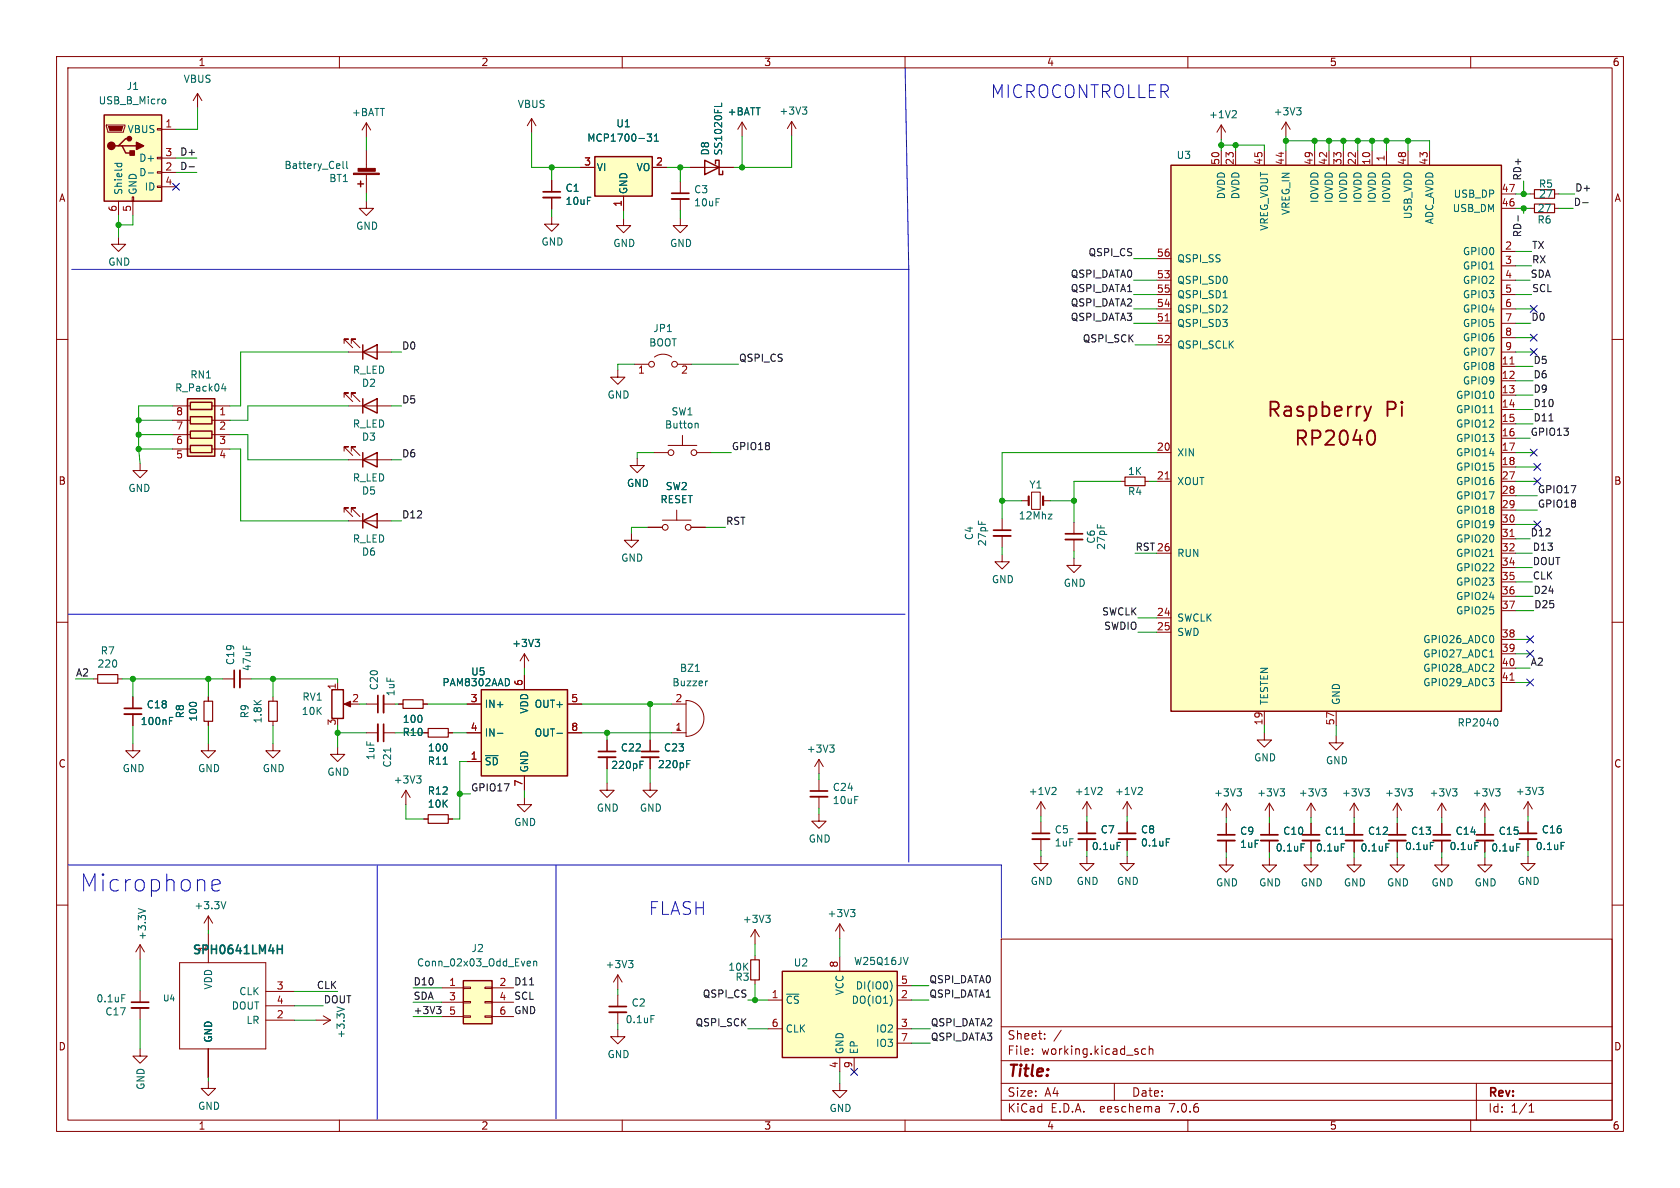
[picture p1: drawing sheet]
<svg xmlns="http://www.w3.org/2000/svg" width="297mm" height="210mm" viewBox="0 0 297 210" stroke-linecap="round" stroke-linejoin="round" font-family="sans-serif">
<defs><g id="words">
<text font-size="4.2" fill="#0000c2" x="14" y="157.9">Microphone</text>
<g font-size="3.5" fill="#840000">
<text x="223.8" y="74.1">Raspberry</text>
<text x="244.9" y="74.1">Pi</text>
<text x="228.6" y="79.2">RP2040</text>
</g>
<g font-size="3.1" fill="#0000c2">
<text x="175" y="17.5">MICROCONTROLLER</text>
<text x="114.6" y="161.9">FLASH</text>
</g>
<text font-size="2.8" fill="#840000" x="178" y="190.9">Title:</text>
<text font-size="2.1" fill="#006464" x="33.8" y="169.1">SPH0641LM4H</text>
<g font-size="2.1" fill="#840000">
<text x="178" y="184">Sheet:</text>
<text x="178" y="186.7">File:</text>
<text x="184.1" y="186.7">working.kicad_sch</text>
<text x="178" y="196.9">KiCad</text>
<text x="178" y="194.1">Size:</text>
<text x="184.7" y="194.1">A4</text>
<text x="185.7" y="196.9">E.D.A.</text>
<text x="194.6" y="196.9">eeschema</text>
<text x="200" y="194.1">Date:</text>
<text x="207" y="196.9">7.0.6</text>
<text x="263" y="194.3">Rev:</text>
<text x="263" y="196.9">Id:</text>
<text x="267.1" y="196.9">1/1</text>
</g>
<g font-size="1.8" fill="#840000">
<text x="35" y="11.9">1</text>
<text x="85" y="11.9">2</text>
<text x="135" y="11.9">3</text>
<text x="185" y="11.9">4</text>
<text x="235" y="11.9">5</text>
<text x="285" y="11.9">6</text>
<text x="10.3" y="35.9">A</text>
<text x="285.3" y="35.9">A</text>
<text x="10.3" y="85.9">B</text>
<text x="285.3" y="85.9">B</text>
<text x="10.3" y="135.9">C</text>
<text x="285.3" y="135.9">C</text>
<text x="10.3" y="185.9">D</text>
<text x="285.3" y="185.9">D</text>
<text x="35" y="199.9">1</text>
<text x="85" y="199.9">2</text>
<text x="135" y="199.9">3</text>
<text x="185" y="199.9">4</text>
<text x="235" y="199.9">5</text>
<text x="285" y="199.9">6</text>
</g>
<g font-size="1.8" fill="#006464">
<text x="22.3" y="16.1">J1</text>
<text x="32.4" y="14.8">VBUS</text>
<text x="17.3" y="18.6">USB_B_Micro</text>
<text x="22.5" y="23.7">VBUS</text>
<text x="62.1" y="20.7">+BATT</text>
<text x="91.4" y="19.3">VBUS</text>
<text x="108.9" y="22.7">U1</text>
<text x="128.5" y="20.6">+BATT</text>
<text x="137.7" y="20.5">+3V3</text>
<text x="213.6" y="21.1">+1V2</text>
<text x="225.1" y="20.6">+3V3</text>
<text x="24.5" y="28.8">D+</text>
<text x="103.7" y="25.2">MCP1700-31</text>
<text x="125.6" y="27.6" transform="rotate(-90 125.6 27.6)">D8</text>
<text x="127.9" y="27.6" transform="rotate(-90 127.9 27.6)">SS1020FL</text>
<text x="207.9" y="28.3">U3</text>
<text x="21.8" y="34.5" transform="rotate(-90 21.8 34.5)">Shield</text>
<text x="24.4" y="34.5" transform="rotate(-90 24.4 34.5)">GND</text>
<text x="24.5" y="31.3">D-</text>
<text x="25.5" y="33.9">ID</text>
<text x="50.2" y="30.1">Battery_Cell</text>
<text x="58.1" y="32.4">BT1</text>
<text x="99.9" y="34.1">C1</text>
<text x="105.4" y="30.5">VI</text>
<text x="111.1" y="34.4" transform="rotate(-90 111.1 34.4)">GND</text>
<text x="112.4" y="30.5">VO</text>
<text x="122.6" y="34.4">C3</text>
<text x="216.8" y="35.3" transform="rotate(-90 216.8 35.3)">DVDD</text>
<text x="219.3" y="35.3" transform="rotate(-90 219.3 35.3)">DVDD</text>
<text x="233.3" y="36" transform="rotate(-90 233.3 36)">IOVDD</text>
<text x="235.8" y="36" transform="rotate(-90 235.8 36)">IOVDD</text>
<text x="238.4" y="36" transform="rotate(-90 238.4 36)">IOVDD</text>
<text x="240.9" y="36" transform="rotate(-90 240.9 36)">IOVDD</text>
<text x="243.4" y="36" transform="rotate(-90 243.4 36)">IOVDD</text>
<text x="246" y="36" transform="rotate(-90 246 36)">IOVDD</text>
<text x="256.9" y="35.2">USB_DP</text>
<text x="272" y="33.4">R5</text>
<text x="272" y="35.2">27</text>
<text x="62.9" y="40.8">GND</text>
<text x="99.9" y="36.4">10uF</text>
<text x="122.6" y="36.7">10uF</text>
<text x="224.4" y="40.9" transform="rotate(-90 224.4 40.9)">VREG_VOUT</text>
<text x="228.2" y="38.1" transform="rotate(-90 228.2 38.1)">VREG_IN</text>
<text x="249.8" y="38.8" transform="rotate(-90 249.8 38.8)">USB_VDD</text>
<text x="253.6" y="39.7" transform="rotate(-90 253.6 39.7)">ADC_AVDD</text>
<text x="256.7" y="37.7">USB_DM</text>
<text x="271.7" y="39.7">R6</text>
<text x="271.7" y="37.7">27</text>
<text x="19" y="47.2">GND</text>
<text x="95.6" y="43.6">GND</text>
<text x="108.3" y="43.9">GND</text>
<text x="118.4" y="43.9">GND</text>
<text x="208" y="46.6">QSPI_SS</text>
<text x="258.5" y="45.3">GPIO0</text>
<text x="258.5" y="47.9">GPIO1</text>
<text x="208" y="50.4">QSPI_SD0</text>
<text x="208" y="52.9">QSPI_SD1</text>
<text x="258.5" y="50.4">GPIO2</text>
<text x="258.5" y="52.9">GPIO3</text>
<text x="115.4" y="58.9">JP1</text>
<text x="208" y="58">QSPI_SD3</text>
<text x="208" y="55.5">QSPI_SD2</text>
<text x="258.5" y="55.5">GPIO4</text>
<text x="258.5" y="58">GPIO5</text>
<text x="114.7" y="61.4">BOOT</text>
<text x="208" y="61.8">QSPI_SCLK</text>
<text x="258.5" y="65.6">GPIO8</text>
<text x="258.5" y="60.6">GPIO6</text>
<text x="258.5" y="63.1">GPIO7</text>
<text x="30.9" y="69.4">R_Pack04</text>
<text x="33.6" y="67.1">RN1</text>
<text x="62.3" y="66.3">R_LED</text>
<text x="63.9" y="68.6">D2</text>
<text x="107.3" y="70.7">GND</text>
<text x="257.3" y="70.7">GPIO10</text>
<text x="258.5" y="68.2">GPIO9</text>
<text x="62.3" y="75.8">R_LED</text>
<text x="117.5" y="75.9">Button</text>
<text x="118.6" y="73.6">SW1</text>
<text x="257.3" y="73.3">GPIO11</text>
<text x="257.3" y="75.8">GPIO12</text>
<text x="63.9" y="78.1">D3</text>
<text x="208" y="80.9">XIN</text>
<text x="257.3" y="78.3">GPIO13</text>
<text x="257.3" y="80.9">GPIO14</text>
<text x="257.3" y="83.4">GPIO15</text>
<text x="22.6" y="87.2">GND</text>
<text x="62.3" y="85.3">R_LED</text>
<text x="63.9" y="87.6">D5</text>
<text x="110.7" y="86.3">GND</text>
<text x="116.7" y="89.2">RESET</text>
<text x="117.6" y="86.8">SW2</text>
<text x="181.9" y="86.6">Y1</text>
<text x="199.3" y="87.7">R4</text>
<text x="199.3" y="84.2">1K</text>
<text x="208" y="86">XOUT</text>
<text x="257.3" y="86">GPIO16</text>
<text x="257.3" y="88.5">GPIO17</text>
<text x="172.2" y="95.6" transform="rotate(-90 172.2 95.6)">C4</text>
<text x="180" y="92">12Mhz</text>
<text x="257.3" y="91">GPIO18</text>
<text x="257.3" y="93.6">GPIO19</text>
<text x="62.3" y="96.1">R_LED</text>
<text x="63.9" y="98.4">D6</text>
<text x="109.7" y="99.5">GND</text>
<text x="174.5" y="96.7" transform="rotate(-90 174.5 96.7)">27pF</text>
<text x="193.8" y="96.2" transform="rotate(-90 193.8 96.2)">C6</text>
<text x="195.6" y="97.3" transform="rotate(-90 195.6 97.3)">27pF</text>
<text x="208" y="98.7">RUN</text>
<text x="257.3" y="96.1">GPIO20</text>
<text x="257.3" y="98.7">GPIO21</text>
<text x="257.3" y="101.2">GPIO22</text>
<text x="175.3" y="103.3">GND</text>
<text x="188" y="103.9">GND</text>
<text x="257.3" y="103.7">GPIO23</text>
<text x="257.3" y="106.3">GPIO24</text>
<text x="208" y="110.1">SWCLK</text>
<text x="208" y="112.6">SWD</text>
<text x="251.5" y="113.9">GPIO26_ADC0</text>
<text x="257.3" y="108.8">GPIO25</text>
<text x="17.1" y="118.2">220</text>
<text x="17.7" y="115.9">R7</text>
<text x="41.6" y="117.7" transform="rotate(-90 41.6 117.7)">C19</text>
<text x="44.6" y="118.7" transform="rotate(-90 44.6 118.7)">47uF</text>
<text x="83.2" y="119.6">U5</text>
<text x="90.4" y="114.6">+3V3</text>
<text x="120.1" y="119">BZ1</text>
<text x="251.5" y="116.4">GPIO27_ADC1</text>
<text x="251.5" y="119">GPIO28_ADC2</text>
<text x="25.8" y="125.4">C18</text>
<text x="53.4" y="124.1">RV1</text>
<text x="67" y="122.1" transform="rotate(-90 67 122.1)">C20</text>
<text x="70" y="123.2" transform="rotate(-90 70 123.2)">1uF</text>
<text x="78.1" y="121.5">PAM8302AAD</text>
<text x="85.6" y="125.3">IN+</text>
<text x="94.4" y="125.3">OUT+</text>
<text x="118.8" y="121.5">Buzzer</text>
<text x="224.4" y="124.7" transform="rotate(-90 224.4 124.7)">TESTEN</text>
<text x="237.1" y="124.7" transform="rotate(-90 237.1 124.7)">GND</text>
<text x="251.5" y="121.5">GPIO29_ADC3</text>
<text x="24.8" y="128.4">100nF</text>
<text x="32.7" y="127.1" transform="rotate(-90 32.7 127.1)">R8</text>
<text x="35" y="127.6" transform="rotate(-90 35 127.6)">100</text>
<text x="44.1" y="127.1" transform="rotate(-90 44.1 127.1)">R9</text>
<text x="46.5" y="128" transform="rotate(-90 46.5 128)">1.8K</text>
<text x="53.2" y="126.6">10K</text>
<text x="71.1" y="130.3">R10</text>
<text x="71.1" y="128">100</text>
<text x="85.6" y="130.4">IN-</text>
<text x="93.6" y="126.3" transform="rotate(-90 93.6 126.3)">VDD</text>
<text x="94.4" y="130.4">OUT-</text>
<text x="257.6" y="128.6">RP2040</text>
<text x="21.6" y="136.7">GND</text>
<text x="34.9" y="136.7">GND</text>
<text x="46.4" y="136.7">GND</text>
<text x="57.8" y="137.3">GND</text>
<text x="66.4" y="134.5" transform="rotate(-90 66.4 134.5)">1uF</text>
<text x="69.3" y="135.8" transform="rotate(-90 69.3 135.8)">C21</text>
<text x="75.5" y="135.4">R11</text>
<text x="75.6" y="133.1">100</text>
<text x="85.6" y="135.5">~{SD}</text>
<text x="93.6" y="136.7" transform="rotate(-90 93.6 136.7)">GND</text>
<text x="108" y="136.1">220pF</text>
<text x="109.7" y="133">C22</text>
<text x="116.2" y="136">220pF</text>
<text x="117.3" y="133">C23</text>
<text x="142.5" y="133.2">+3V3</text>
<text x="221.6" y="134.8">GND</text>
<text x="234.3" y="135.3">GND</text>
<text x="69.5" y="138.7">+3V3</text>
<text x="75.5" y="140.7">R12</text>
<text x="75.5" y="143">10K</text>
<text x="105.4" y="143.7">GND</text>
<text x="113" y="143.7">GND</text>
<text x="147.1" y="140">C24</text>
<text x="147.1" y="142.3">10uF</text>
<text x="181.8" y="140.7">+1V2</text>
<text x="189.9" y="140.7">+1V2</text>
<text x="197" y="140.7">+1V2</text>
<text x="214.5" y="141">+3V3</text>
<text x="222.1" y="141">+3V3</text>
<text x="229.5" y="141">+3V3</text>
<text x="237.1" y="141">+3V3</text>
<text x="244.8" y="141">+3V3</text>
<text x="252.6" y="141">+3V3</text>
<text x="260.2" y="141">+3V3</text>
<text x="267.9" y="140.7">+3V3</text>
<text x="90.8" y="146.2">GND</text>
<text x="142.9" y="149.1">GND</text>
<text x="186.4" y="147.5">C5</text>
<text x="186.4" y="149.8">1uF</text>
<text x="194.5" y="147.5">C7</text>
<text x="201.6" y="147.5">C8</text>
<text x="201.6" y="149.8">0.1uF</text>
<text x="219.1" y="147.8">C9</text>
<text x="226.8" y="147.8">C10</text>
<text x="234.1" y="147.8">C11</text>
<text x="241.7" y="147.8">C12</text>
<text x="249.4" y="147.8">C13</text>
<text x="257.2" y="147.8">C14</text>
<text x="264.9" y="147.8">C15</text>
<text x="272.5" y="147.5">C16</text>
<text x="192.9" y="150.5">0.1uF</text>
<text x="219.1" y="150.1">1uF</text>
<text x="225.4" y="150.7">0.1uF</text>
<text x="232.5" y="150.7">0.1uF</text>
<text x="240.4" y="150.7">0.1uF</text>
<text x="248.3" y="150.5">0.1uF</text>
<text x="256.2" y="150.5">0.1uF</text>
<text x="263.5" y="150.7">0.1uF</text>
<text x="271.4" y="150.5">0.1uF</text>
<text x="34.3" y="160.9">+3.3V</text>
<text x="182.1" y="156.6">GND</text>
<text x="190.2" y="156.6">GND</text>
<text x="197.4" y="156.6">GND</text>
<text x="214.9" y="156.9">GND</text>
<text x="222.5" y="156.9">GND</text>
<text x="229.9" y="156.9">GND</text>
<text x="237.5" y="156.9">GND</text>
<text x="245.1" y="156.9">GND</text>
<text x="253" y="156.9">GND</text>
<text x="260.6" y="156.9">GND</text>
<text x="268.2" y="156.6">GND</text>
<text x="26" y="166.3" transform="rotate(-90 26 166.3)">+3.3V</text>
<text x="131.2" y="163.3">+3V3</text>
<text x="146.2" y="162.3">+3V3</text>
<text x="36.6" y="168.3" transform="rotate(-90 36.6 168.3)">1</text>
<text x="73.6" y="171">Conn_02x03_Odd_Even</text>
<text x="83.3" y="168.5">J2</text>
<text x="107" y="171.3">+3V3</text>
<text x="128.7" y="171.8">10K</text>
<text x="129.9" y="173.6">R3</text>
<text x="140.2" y="171">U2</text>
<text x="150.9" y="170.8">W25Q16JV</text>
<text x="17" y="177.4">0.1uF</text>
<text x="18.5" y="179.7">C17</text>
<text x="37.7" y="175" transform="rotate(-90 37.7 175)">VDD</text>
<text x="40.9" y="178.7">DOUT</text>
<text x="42.2" y="176.1">CLK</text>
<text x="111.6" y="178.1">C2</text>
<text x="138.8" y="177.6">~{CS}</text>
<text x="149.3" y="176" transform="rotate(-90 149.3 176)">VCC</text>
<text x="150.5" y="177.6">DO(IO1)</text>
<text x="151.2" y="175.1">DI(IO0)</text>
<text x="37.7" y="184.4" transform="rotate(-90 37.7 184.4)">GND</text>
<text x="43.5" y="181.2">LR</text>
<text x="61.1" y="183.7" transform="rotate(-90 61.1 183.7)">+3.3V</text>
<text x="110.5" y="181.1">0.1uF</text>
<text x="138.8" y="182.7">CLK</text>
<text x="154.8" y="182.7">IO2</text>
<text x="154.8" y="185.3">IO3</text>
<text x="107.3" y="187.2">GND</text>
<text x="149.3" y="186.4" transform="rotate(-90 149.3 186.4)">GND</text>
<text x="151.9" y="186.4" transform="rotate(-90 151.9 186.4)">EP</text>
<text x="25.8" y="192.8" transform="rotate(-90 25.8 192.8)">GND</text>
<text x="34.9" y="196.4">GND</text>
<text x="146.6" y="196.8">GND</text>
</g>
<g font-size="1.8" fill="#a90000">
<text x="29.1" y="22.6">1</text>
<text x="29.1" y="27.7">3</text>
<text x="103.2" y="29.3">3</text>
<text x="115.9" y="29.3">2</text>
<text x="215.6" y="29.3" transform="rotate(-90 215.6 29.3)">50</text>
<text x="218.2" y="29.3" transform="rotate(-90 218.2 29.3)">23</text>
<text x="223.3" y="29.3" transform="rotate(-90 223.3 29.3)">45</text>
<text x="227.1" y="29.3" transform="rotate(-90 227.1 29.3)">44</text>
<text x="232.2" y="29.3" transform="rotate(-90 232.2 29.3)">49</text>
<text x="234.7" y="29.3" transform="rotate(-90 234.7 29.3)">42</text>
<text x="237.2" y="29.3" transform="rotate(-90 237.2 29.3)">33</text>
<text x="239.8" y="29.3" transform="rotate(-90 239.8 29.3)">22</text>
<text x="242.3" y="29.3" transform="rotate(-90 242.3 29.3)">10</text>
<text x="244.9" y="28.6" transform="rotate(-90 244.9 28.6)">1</text>
<text x="248.7" y="29.3" transform="rotate(-90 248.7 29.3)">48</text>
<text x="252.5" y="29.3" transform="rotate(-90 252.5 29.3)">43</text>
<text x="29.1" y="30.2">2</text>
<text x="29.1" y="32.8">4</text>
<text x="265.4" y="34">47</text>
<text x="20.7" y="37.5" transform="rotate(-90 20.7 37.5)">6</text>
<text x="23.2" y="37.5" transform="rotate(-90 23.2 37.5)">5</text>
<text x="110" y="36.6" transform="rotate(-90 110 36.6)">1</text>
<text x="265.4" y="36.6">46</text>
<text x="204.4" y="45.5">56</text>
<text x="266" y="44.2">2</text>
<text x="266" y="46.7">3</text>
<text x="204.4" y="49.3">53</text>
<text x="204.4" y="51.8">55</text>
<text x="266" y="49.3">4</text>
<text x="266" y="51.8">5</text>
<text x="204.4" y="56.9">51</text>
<text x="204.4" y="54.4">54</text>
<text x="266" y="54.4">6</text>
<text x="266" y="56.9">7</text>
<text x="266" y="59.4">8</text>
<text x="204.4" y="60.7">52</text>
<text x="265.4" y="64.5">11</text>
<text x="266" y="62">9</text>
<text x="112.7" y="66.4">1</text>
<text x="120.3" y="66.4">2</text>
<text x="265.4" y="67.1">12</text>
<text x="265.4" y="69.6">13</text>
<text x="31" y="76.3">7</text>
<text x="31" y="73.7">8</text>
<text x="38.7" y="73.7">1</text>
<text x="38.7" y="76.3">2</text>
<text x="265.4" y="72.1">14</text>
<text x="265.4" y="74.7">15</text>
<text x="265.4" y="77.2">16</text>
<text x="31" y="81.4">5</text>
<text x="31" y="78.8">6</text>
<text x="38.7" y="78.8">3</text>
<text x="38.7" y="81.4">4</text>
<text x="204.4" y="79.8">20</text>
<text x="265.4" y="79.8">17</text>
<text x="265.4" y="82.3">18</text>
<text x="204.4" y="84.8">21</text>
<text x="265.4" y="84.8">27</text>
<text x="265.4" y="87.4">28</text>
<text x="265.4" y="89.9">29</text>
<text x="265.4" y="92.5">30</text>
<text x="265.4" y="95">31</text>
<text x="265.4" y="97.5">32</text>
<text x="265.4" y="100.1">34</text>
<text x="265.4" y="102.6">35</text>
<text x="265.4" y="105.2">36</text>
<text x="265.4" y="107.7">37</text>
<text x="204.4" y="109">24</text>
<text x="204.4" y="111.5">25</text>
<text x="265.4" y="112.8">38</text>
<text x="265.4" y="115.3">39</text>
<text x="265.4" y="117.9">40</text>
<text x="59.4" y="122" transform="rotate(-90 59.4 122)">1</text>
<text x="62.2" y="124.2">2</text>
<text x="83.1" y="124.2">3</text>
<text x="92.5" y="121.4" transform="rotate(-90 92.5 121.4)">6</text>
<text x="100.9" y="124.2">5</text>
<text x="119.3" y="124.2">2</text>
<text x="265.4" y="120.4">41</text>
<text x="59.4" y="128.3" transform="rotate(-90 59.4 128.3)">3</text>
<text x="83.1" y="129.3">4</text>
<text x="100.9" y="129.3">8</text>
<text x="119.3" y="129.3">1</text>
<text x="223.3" y="128.3" transform="rotate(-90 223.3 128.3)">19</text>
<text x="236" y="128.3" transform="rotate(-90 236 128.3)">57</text>
<text x="83.1" y="134.4">1</text>
<text x="92.5" y="139.1" transform="rotate(-90 92.5 139.1)">7</text>
<text x="148.2" y="171.1" transform="rotate(-90 148.2 171.1)">8</text>
<text x="159.2" y="174">5</text>
<text x="48.8" y="175">3</text>
<text x="48.8" y="177.5">4</text>
<text x="79.3" y="174.4">1</text>
<text x="79.3" y="176.9">3</text>
<text x="79.3" y="179.5">5</text>
<text x="88.2" y="174.4">2</text>
<text x="88.2" y="176.9">4</text>
<text x="88.2" y="179.5">6</text>
<text x="136.3" y="176.5">1</text>
<text x="159.2" y="176.5">2</text>
<text x="48.8" y="180.1">2</text>
<text x="136.3" y="181.6">6</text>
<text x="159.2" y="181.6">3</text>
<text x="159.2" y="184.2">7</text>
<text x="148.2" y="188.9" transform="rotate(-90 148.2 188.9)">4</text>
<text x="150.7" y="188.9" transform="rotate(-90 150.7 188.9)">9</text>
</g>
<g font-size="1.8" fill="#0f0f0f">
<text x="31.8" y="27.6">D+</text>
<text x="31.8" y="30.1">D-</text>
<text x="269" y="32" transform="rotate(-90 269 32)">RD+</text>
<text x="278.4" y="33.9">D+</text>
<text x="278.1" y="36.5">D-</text>
<text x="192.3" y="45.4">QSPI_CS</text>
<text x="269" y="42" transform="rotate(-90 269 42)">RD-</text>
<text x="270.8" y="44.1">TX</text>
<text x="270.8" y="46.6">RX</text>
<text x="189.2" y="49.2">QSPI_DATA0</text>
<text x="189.2" y="51.7">QSPI_DATA1</text>
<text x="270.5" y="49.2">SDA</text>
<text x="270.8" y="51.7">SCL</text>
<text x="189.2" y="54.3">QSPI_DATA2</text>
<text x="189.2" y="56.8">QSPI_DATA3</text>
<text x="270.6" y="56.8">D0</text>
<text x="71" y="61.9">D0</text>
<text x="130.6" y="64">QSPI_CS</text>
<text x="191.3" y="60.6">QSPI_SCK</text>
<text x="271" y="64.4">D5</text>
<text x="71" y="71.4">D5</text>
<text x="271" y="67">D6</text>
<text x="271" y="69.5">D9</text>
<text x="270.5" y="77.1">GPIO13</text>
<text x="271" y="74.6">D11</text>
<text x="271" y="72">D10</text>
<text x="71" y="80.9">D6</text>
<text x="129.3" y="79.7">GPIO18</text>
<text x="271.8" y="89.8">GPIO18</text>
<text x="271.8" y="87.3">GPIO17</text>
<text x="71" y="91.7">D12</text>
<text x="128.3" y="92.9">RST</text>
<text x="270.5" y="94.9">D12</text>
<text x="200.7" y="97.4">RST26</text>
<text x="270.9" y="97.4">D13</text>
<text x="270.9" y="100">DOUT</text>
<text x="270.9" y="102.5">CLK</text>
<text x="271" y="105.1">D24</text>
<text x="271.1" y="107.6">D25</text>
<text x="194.7" y="108.9">SWCLK</text>
<text x="195.1" y="111.4">SWDIO</text>
<text x="13.3" y="119.7">A2</text>
<text x="270.5" y="117.8">A2</text>
<text x="83.2" y="140">GPIO17</text>
<text x="164.2" y="173.9">QSPI_DATA0</text>
<text x="55.9" y="174.9">CLK</text>
<text x="57.1" y="177.5">DOUT</text>
<text x="73" y="179.4">+3V3</text>
<text x="73" y="174.3">D10</text>
<text x="73" y="176.8">SDA</text>
<text x="90.8" y="174.3">D11</text>
<text x="90.8" y="179.4">GND</text>
<text x="90.8" y="176.8">SCL</text>
<text x="124.1" y="176.4">QSPI_CS</text>
<text x="164.2" y="176.4">QSPI_DATA1</text>
<text x="122.9" y="181.5">QSPI_SCK</text>
<text x="164.5" y="181.5">QSPI_DATA2</text>
<text x="164.5" y="184.1">QSPI_DATA3</text>
</g>
<text font-size="1.5" fill="#006464" x="28.7" y="177.2">U4</text>
</g></defs>
<g fill="none" stroke="#840000" stroke-width=".18">
<path d="M10 10h277v190h-277zM12 12h273v186h-273zM34.9 16.5l-.7 1.3M34.9 16.5v2.6M34.9 16.5l.8 1.3M60 10v2M110 10v2M160 10v2M210 10v2M260 10v2M18.8 22.1h3.3v.3l-.3 1h-2.8zM21 35.6v2.5"/>
<path d="M23.4 34.8h.2v.8h-.2zM23.5 35.6v2.5M27.8 32.9h.8v.2h-.8zM27.8 30.4h.8v.2h-.8zM27.8 27.8h.8v.3h-.8zM27.8 22.7h.8v.3h-.8zM28.6 22.9h2.5M28.6 30.5h2.5M28.6 27.9h2.5M28.6 33h2.5M64.8 35.6v1.2h1.2l-1.2 1.3-1.3-1.3h1.3M64.8 21.7l-.8 1.3"/>
<path d="M64.8 21.7v2.6M64.8 26.5v3.3M64.8 30.9v3.3M64.8 21.7l.7 1.3M94 21l-.8 1.2M94 21v2.5M94 21l.7 1.2M97.5 38.4v1.2h1.3l-1.3 1.3-1.2-1.3h1.2M97.5 31.9v2M97.5 34.9v2.1M102.6 29.6h2.6M110.2 38.6v1.3h1.3l-1.3 1.2-1.2-1.2h1.2"/>
<path d="M110.2 34.7v2.5M115.3 29.6h2.6M120.3 38.6v1.3h1.2l-1.2 1.2-1.3-1.2h1.3M120.3 32.1v2.1M120.3 35.2v2M122 29.6h7.7M131.2 21.6l-.8 1.3M131.2 21.6v2.5M131.2 21.6l.8 1.3M140 21.5l-.8 1.2M140 21.5v2.5M140 21.5l.7 1.2"/>
<path d="M215.9 22.1l-.8 1.3M215.9 22.1v2.5M215.9 26.7v2.5M215.9 22.1l.8 1.3M218.4 26.7v2.5M223.5 26.7v2.5M227.3 21.6l-.7 1.3M227.3 21.6v2.5M227.3 26.7v2.5M227.3 21.6l.8 1.3M232.4 26.7v2.5M234.9 26.7v2.5"/>
<path d="M237.5 26.7v2.5M240 26.7v2.5M242.6 26.7v2.5M245.1 26.7v2.5M248.9 26.7v2.5M252.7 26.7v2.5M265.4 36.8h2.6M265.4 34.3h2.6M270.5 36.8h.8M270.5 34.3h.8M274.8 36.8h.8M274.8 34.3h.8"/>
<path d="M10 60h2M21 41.9v1.3h1.2l-1.2 1.3-1.3-1.3h1.3M204.5 49.5h2.5M204.5 52.1h2.5M204.5 57.2h2.5M204.5 54.6h2.5M204.5 45.7h2.5M265.4 44.5h2.6M265.4 47h2.6M265.4 49.5h2.6M265.4 52.1h2.6M265.4 57.2h2.6"/>
<path d="M265.4 54.6h2.6M265.4 59.7h2.6M285 60h2M30.5 71.8h3.2M30.5 74.3h3.2M30.5 76.8h3.2M30.5 79.4h3.2M37.5 71.8h3.1M37.5 74.3h3.1M37.5 76.8h3.1M37.5 79.4h3.1M60.8 70.2v-.7h.8h-.8l1.6 1.5"/>
<path d="M60.8 60.7v-.8h.8h-.8l1.6 1.6M60.8 79.8v-.8h.8h-.8l1.6 1.5M61.6 71.8h7.6M61.6 62.2h7.6M62.1 70.2v-.7h.8h-.8l1.5 1.5M62.1 60.7v-.8h.8h-.8l1.5 1.6M62.1 79.8v-.8h.8h-.8l1.5 1.5M109.2 65.4v1.3h1.3l-1.3 1.2-1.3-1.2h1.3M112.1 64.4h2.6M115.7 63.1a2.54 2.54 0 0 1 3 0M118.1 78.7h5.1M119.8 64.4h2.5"/>
<path d="M120.6 77v1.7M204.5 61h2.5M265.4 62.2h2.6M265.4 64.8h2.6M265.4 67.3h2.6M265.4 69.9h2.6M265.4 72.4h2.6M265.4 74.9h2.6M265.4 77.5h2.6M24.8 81.9v1.3h-1.3l1.3 1.3 1.2-1.3h-1.2M60.8 90.6v-.8h.8h-.8l1.6 1.5M61.6 81.3h7.6"/>
<path d="M61.6 92.1h7.6M62.1 90.6v-.8h.8h-.8l1.5 1.5M111.6 94.2v1.3h1.3l-1.3 1.3-1.2-1.3h1.2M112.6 81v1.3h1.3l-1.3 1.3-1.2-1.3h1.2M114.6 93.2h2.5M115.6 80h2.5M117.1 91.9h5.1M119.6 90.2v1.7M122.2 93.2h2.5M123.2 80h2.5M177.2 98v1.3h1.2l-1.2 1.3-1.3-1.3h1.3M177.2 91.7v2"/>
<path d="M177.2 94.7v2.1M180.6 88.5h1.3M182.4 87h1.5v3h-1.5zM184.4 88.5h1.3M189.9 98.7v1.2h1.2l-1.2 1.3-1.3-1.3h1.3M189.9 92.3v2.1M189.9 95.4v2M198.1 85.1h.8M202.4 85.1h.8M204.5 80h2.5M204.5 85.1h2.5M204.5 97.8h2.5"/>
<path d="M265.4 80h2.6M265.4 82.6h2.6M265.4 85.1h2.6M265.4 97.8h2.6M265.4 87.6h2.6M265.4 90.2h2.6M265.4 92.7h2.6M265.4 95.3h2.6M10 110h2M92.7 115.6v2.5M92.7 119.4v2.5M92.7 115.6l-.8 1.2"/>
<path d="M92.7 115.6l.8 1.2M204.5 109.2h2.5M204.5 111.8h2.5M265.4 100.3h2.6M265.4 102.9h2.6M265.4 105.4h2.6M265.4 108h2.6M265.4 113h2.6M265.4 115.6h2.6M265.4 118.1h2.6M285 110h2M16.5 120h.8"/>
<path d="M20.8 120h.8M23.5 131.4v1.3h1.3l-1.3 1.3-1.3-1.3h1.3M23.5 123.2v2M23.5 126.2v2.1M36.8 131.4v1.3h1.3l-1.3 1.3-1.2-1.3h1.2M36.8 123.2v.8M36.8 127.5v.8M39.4 120h2M42.4 120h2M48.3 131.4v1.3h1.2l-1.2 1.3-1.3-1.3h1.3M48.3 123.2v.8M48.3 127.5v.8"/>
<path d="M59.7 132.1v1.3h1.3l-1.3 1.2-1.3-1.2h1.3M59.7 120.7v1.2M61.2 124.5h1M64.8 124.5h2M64.8 129.5h2M67.8 124.5h2M67.8 129.5h2M70.5 124.5h.7M71.8 139.7l-.8 1.3M71.8 139.7v2.5M71.8 139.7l.7 1.3M74.8 124.5h.8"/>
<path d="M74.9 129.5h.8M79.2 129.5h.8M82.5 124.5h2.6M82.5 129.5h2.6M82.5 134.6h2.6M92.7 137.2v2.5M100.3 124.5h2.6M100.3 129.5h2.6M107.3 138.4v1.3h1.3l-1.3 1.3-1.3-1.3h1.3M107.3 130.8v2M107.3 133.9v2M114.9 138.4v1.3h1.3l-1.3 1.3-1.2-1.3h1.2"/>
<path d="M114.9 130.8v2M114.9 133.9v2M118.7 124.5h2.6M118.7 129.5h2.6M121.3 123.8a3.2 3.2 0 0 1 3.1 3.2 3.2 3.2 0 0 1-3.1 3.2zM144.8 134.2l-.8 1.3M144.8 134.2v2.6M144.8 137.8v2M144.8 134.2l.7 1.3M223.5 129.5v1.3h1.3l-1.3 1.3-1.3-1.3h1.3M223.5 125.7v2.6M236.2 130v1.3h1.3l-1.3 1.3-1.3-1.3h1.3"/>
<path d="M236.2 125.7v2.6M265.4 120.7h2.6M10 160h2M74.9 144.8h.8M79.2 144.8h.8M92.7 141v1.2h1.3l-1.3 1.3-1.3-1.3h1.3M144.8 143.9v1.3h1.2l-1.2 1.2-1.3-1.2h1.3M144.8 140.8v2.1M184 151.4v1.3h1.3l-1.3 1.2-1.2-1.2h1.2M184 141.7l-.7 1.3M184 141.7v2.6M184 145.3v2"/>
<path d="M184 148.3v2.1M184 141.7l.8 1.3M192.2 151.4v1.3h1.2l-1.2 1.2-1.3-1.2h1.3M192.2 141.7v2.6M192.2 145.3v2M192.2 148.3v2.1M192.2 141.7l-.8 1.3M192.2 141.7l.7 1.3M199.3 151.4v1.3h1.2l-1.2 1.2-1.3-1.2h1.3M199.3 141.7v2.6M199.3 145.3v2M199.3 148.3v2.1"/>
<path d="M199.3 141.7l-.8 1.3M199.3 141.7l.7 1.3M216.8 151.6v1.3h1.3l-1.3 1.3-1.3-1.3h1.3M216.8 142v2.5M216.8 145.5v2.1M216.8 148.6v2M216.8 142l-.8 1.3M216.8 142l.8 1.3M224.4 151.6v1.3h1.3l-1.3 1.3-1.3-1.3h1.3M224.4 142v2.5M224.4 145.5v2.1M224.4 148.6v2"/>
<path d="M224.4 142l-.8 1.3M224.4 142l.8 1.3M231.8 151.6v1.3h1.2l-1.2 1.3-1.3-1.3h1.3M231.8 142v2.5M231.8 145.5v2.1M231.8 148.6v2M231.8 142l-.8 1.3M231.8 142l.7 1.3M239.4 151.6v1.3h1.3l-1.3 1.3-1.3-1.3h1.3M239.4 142l-.8 1.3M239.4 142v2.5M239.4 145.5v2.1"/>
<path d="M239.4 148.6v2M239.4 142l.8 1.3M247 151.6v1.3h1.3l-1.3 1.3-1.3-1.3h1.3M247 142v2.5M247 145.5v2.1M247 148.6v2M247 142l-.7 1.3M247 142l.8 1.3M254.9 151.6v1.3h1.3l-1.3 1.3-1.3-1.3h1.3M254.9 142l-.8 1.3M254.9 142v2.5M254.9 145.5v2.1"/>
<path d="M254.9 148.6v2M254.9 142l.8 1.3M262.5 151.6v1.3h1.3l-1.3 1.3-1.3-1.3h1.3M262.5 142v2.5M262.5 145.5v2.1M262.5 148.6v2M262.5 142l-.8 1.3M262.5 142l.8 1.3M270.1 151.4v1.3h1.3l-1.3 1.2-1.2-1.2h1.2M270.1 141.7l-.7 1.3M270.1 141.7v2.6M270.1 145.3v2"/>
<path d="M270.1 148.3v2.1M270.1 141.7l.8 1.3M285 160h2M24.8 167l-.8 1.3M24.8 167v2.5M24.8 175.1v2.1M24.8 178.2v2M24.8 167l.7 1.3M31.7 170.2h15.3v15.2h-15.3zM36.8 161.9v2.6M36.8 165.1v5.1M36.8 161.9l-.7 1.3"/>
<path d="M36.8 161.9l.8 1.3M47 175.3h5.1M47 177.8h5.1M57.1 179.6l1.3 .7M78.1 174.6h3.8M78.1 177.2h3.8M78.1 179.7h3.8M81.9 179.6h1.3v.2h-1.3zM81.9 177h1.3v.3h-1.3zM81.9 174.5h1.3v.3h-1.3zM85.7 179.6h1.3v.2h-1.3zM85.7 177h1.3v.3h-1.3z"/>
<path d="M85.7 174.5h1.3v.3h-1.3zM87 174.6h3.8M87 177.2h3.8M87 179.7h3.8M109.2 172.3v2.6M109.2 175.9v2M109.2 178.9v2.1M109.2 172.3l-.7 1.3M109.2 172.3l.8 1.3M133.5 164.3v2.6M133.5 168.9v.8M133.5 173.2v.8"/>
<path d="M133.5 164.3l-.8 1.3M133.5 164.3l.7 1.3M135.8 176.8h2.5M148.5 163.3v2.6M148.5 169.2v2.5M148.5 163.3l-.8 1.3M148.5 163.3l.7 1.3M158.6 176.8h2.6M158.6 174.2h2.6M177 166h108v32h-108zM24.8 185.4v1.3h1.2l-1.2 1.3-1.3-1.3h1.3M36.8 191.1v1.3h1.3l-1.3 1.3-1.2-1.3h1.2"/>
<path d="M36.8 185.4v5.1M47 180.3h5.1M55.9 180.3h2.5M58.4 180.3l-1.3 .8M60 198v2M109.2 182v1.3h1.3l-1.3 1.2-1.3-1.2h1.3M110 198v2M135.8 181.9h2.5M148.5 191.5v1.3h1.2l-1.2 1.3-1.3-1.3h1.3M148.5 186.9v2.6M151 186.9v2.6M158.6 181.9h2.6"/>
<path d="M158.6 184.4h2.6M160 198v2M177 194.5h108M177 191.5h108M177 187.5h108M177 181.5h108M182.5 186.3v.1M182.5 185.5v.1M184.7 183.6v.1M184.7 182.8v.1M187.6 182.1l-1.3 2M197 191.5v3"/>
<path d="M202.5 185.5l-.4-.1-.3 .3v.4l.2 .2h.5M203.2 185.5l.2-.1 .3 .1 .1 .9M203.2 184.9v1.5M204.9 195.7l.1 .9M205 196.5l-.2 .1M205 196h-.2M210 198v2M260 198v2M261 191.5v6.5M270.3 196.6h.9M270.3 195.5l.4-.4v1.5"/>
<circle cx="115.2" cy="64.4" r=".51"/>
<circle cx="119.3" cy="64.4" r=".51"/>
<circle cx="117.6" cy="93.2" r=".51"/>
<circle cx="118.6" cy="80" r=".51"/>
<circle cx="121.7" cy="93.2" r=".51"/>
<circle cx="122.7" cy="80" r=".51"/>
</g>
<g fill="none" stroke="#840000" stroke-width=".25">
<path d="M18.4 20.3h10.2v15.3h-10.2zM21 25.8h.6l.6 1.3h1.3M21.6 25.8h2.5M22.9 24.5h-.7l-1.2 1.3h-.7M63.2 32.5h1.1M63.8 32v1M105.2 27.7h10.1v7h-10.1zM124.6 28.3l2.5 1.3-2.5 1.3zM126.5 29v-.7h.6v2.6h.7v-.7M207 29.2h58.4v96.5h-58.4zM33.1 70.5h4.9v10.1h-4.9zM33.7 71.1h3.8v1.3h-3.8z"/>
<path d="M33.7 73.7h3.8v1.2h-3.8zM33.7 76.2h3.8v1.3h-3.8zM33.7 78.7h3.8v1.3h-3.8zM64.1 71.8l2.6-1.3v2.5zM64.1 62.2l2.6-1.2v2.5zM64.1 61v2.5M64.1 70.5v2.5M64.1 81.3l2.6-1.3v2.6zM64.1 92.1l2.6-1.3v2.5zM64.1 80v2.6M64.1 90.8v2.5M58.7 121.9h2v5.1h-2z"/>
<path d="M85.1 121.9h15.2v15.3h-15.2zM81.9 173.4h5.1v7.6h-5.1zM138.3 171.7h20.3v15.2h-20.3z"/>
</g>
<path d="M271.3 36.1h3.5v1.5h-3.5zM271.3 33.5h3.5v1.6h-3.5zM198.9 84.3h3.5v1.6h-3.5zM17.3 119.3h3.5v1.5h-3.5zM36.1 124h1.5v3.5h-1.5zM47.5 124h1.5v3.5h-1.5zM71.2 123.7h3.6v1.5h-3.6zM75.7 128.8h3.5v1.5h-3.5zM75.7 144h3.5v1.5h-3.5zM132.7 169.7h1.5v3.5h-1.5z" fill="none" stroke="#840000" stroke-width=".2"/>
<g fill="none" stroke="#840000" stroke-width=".33">
<path d="M96 34.9h3.1M118.7 35.2h3.1M175.6 94.7h3.1M188.3 95.4h3.1M42.4 118.5v3M22 126.2h3M66.8 128v3.1M67.8 122.9v3.1M105.8 133.9h3M113.4 133.9h3.1M143.3 140.8h3M182.5 148.3h3"/>
<path d="M190.6 148.3h3.1M197.7 148.3h3.1M215.3 148.6h3M222.9 148.6h3M230.3 148.6h3M237.9 148.6h3M245.5 148.6h3M253.4 148.6h3M261 148.6h3M268.6 148.3h3.1M23.2 178.2h3.1M107.7 178.9h3"/>
</g>
<g fill="none" stroke="#840000" stroke-width=".3">
<path d="M96 33.9h3.1M118.7 34.2h3.1M175.6 93.7h3.1M188.3 94.4h3.1M41.4 118.5v3M22 125.2h3M66.8 122.9v3.1M67.8 128v3.1M105.8 132.8h3M113.4 132.8h3.1M143.3 139.8h3M182.5 147.3h3"/>
<path d="M190.6 147.3h3.1M197.7 147.3h3.1M215.3 147.6h3M222.9 147.6h3M230.3 147.6h3M237.9 147.6h3M245.5 147.6h3M253.4 147.6h3M261 147.6h3M268.6 147.3h3.1M23.2 177.2h3.1M107.7 177.9h3"/>
</g>
<g fill="none" stroke="#006464" stroke-width=".18">
<path d="M28.9 17.5l.3 .1 .1 .2-.1 .4-.3 .2M127.6 18.2v.6M141.8 18.9h.8l-.4 .5M142.4 19.4l.2 .2v.3l-.2 .3M218.3 19.6l.3 .2-.1 .3-.7 .7h.8M229.2 19h.8l-.4 .5M229.8 19.5l.2 .3v.3l-.2 .2M20.3 28.9h1.2M20.7 28.9v.3M21.5 28.9v.3M26.2 30.6h1M60.6 28.5v1.1l.2 .2"/>
<path d="M61.3 28.5v1.1l.2 .2M114.4 23.7h.8l-.4 .5 .3 .1v.5l-.1 .2-.6-.2M115.7 25h.7M115.7 24.1l.3-.4v1.3M216.2 52.6h.8M39.2 68.7h.8M39.8 68.3v.8M123.1 74.8l.3 .2v.7M263.3 73h.8M185.3 90.9h.7l-.7 .8h.7M263.3 98.4h.8M94.6 113h.8l-.4 .5"/>
<path d="M95.1 113.5l.3 .3v.3l-.3 .2M122.9 118.7h.7M263.3 116.1h.8M30 127.4h.4M30 126.8h.6M69.1 132.2v.8M73.6 137.2h.8l-.4 .4M74.2 137.6l.2 .3v.3l-.2 .2M78.3 135.1h.8M87.9 129.6h1M90 120.3v.6M98.5 129.6h.9"/>
<path d="M113.1 135.2h.5M113.1 134.6h.6M121.4 135h.4M121.4 134.4h.6M125.1 120.4h-.2M146.7 131.7h.8l-.5 .5M147.2 132.2l.3 .2v.3l-.3 .3M186.5 139.2l.2 .2-.1 .3-.7 .8h.8M194.6 139.2l.2 .2v.3l-.8 .8h.8M201.7 139.2l.2 .2v.3l-.7 .8h.7M218.7 139.4h.8l-.5 .5M219.2 139.9l.3 .3v.3l-.3 .2"/>
<path d="M226.3 139.4h.8l-.4 .5M226.8 139.9l.3 .3v.3l-.3 .2M233.7 139.4h.8l-.5 .5M234.2 139.9l.3 .3v.3l-.3 .2M241.3 139.4h.8l-.4 .5M241.8 139.9l.3 .3v.3l-.3 .2M248.9 139.4h.8l-.4 .5M249.5 139.9l.2 .3v.3l-.2 .2M256.8 139.4h.8l-.5 .5M257.3 139.9l.3 .3v.3l-.3 .2M264.4 139.4h.8l-.4 .5M264.5 127.1a.79 .79 0 0 1 0 1.2"/>
<path d="M264.9 139.9l.3 .3v.3l-.3 .2M272 139.2h.8l-.4 .5M272.6 139.7l.2 .2v.3l-.2 .3M39.9 159.4l-.4 1.3M197.5 148.9h.6M206.2 148.3h.6M230 149.2h.6M236.9 147.5h.8M237.1 149.2h.6M245 149.2h.6M252.9 148.9h.6M260.7 148.9h.7"/>
<path d="M268.1 149.2h.6M276 148.9h.6M21.5 175.8h.6M24.5 160.6l1.2 .4M59.6 178l1.3 .4M93.4 169.9l.3 .1 .1 .2-.6 .1M93.7 170.7l-.3 .1M94.3 170l.2-.1 .3 .1 .1 .8M94.3 169.9v.9M111.1 169.8h.8l-.4 .5M111.7 170.3l.2 .2v.3l-.2 .3M115.1 179.5h.6"/>
<path d="M135.4 161.8h.8l-.5 .5M135.9 162.3l.3 .2v.3l-.3 .3M150.4 160.8h.7l-.4 .5M150.9 161.3l.2 .2v.3l-.2 .2M157.4 173.4a1.49 1.49 0 0 1 0 1.8M157.7 176.5v.8M160.5 169.2l-.4 1.3"/>
</g>
<g fill="#ffffc2" stroke="#ffffc2" stroke-width=".18">
<path d="M105.2 27.7h10.1v7h-10.1z"/>
<path d="M138.3 171.7h20.3v15.2h-20.3z"/>
<path d="M81.9 173.4h5.1v7.6h-5.1z"/>
<path d="M33.1 70.5h4.9v10.1h-4.9z"/>
<path d="M207 29.2h58.4v96.5h-58.4z"/>
<path d="M18.4 20.3h10.2v15.3h-10.2z"/>
<path d="M85.1 121.9h15.2v15.3h-15.2z"/>
</g>
<path d="M49 167.1v1.5M49 167.8h.9M49.9 167.1v1.5" fill="none" stroke="#006464" stroke-width=".3"/>
<g fill="#840000" stroke="#840000" stroke-width=".18">
<path d="M60.8 124.5l1.2-.5v1z"/>
<path d="M62.5 30.6h4.6v.3h-4.6z"/>
<path d="M63.3 29.8h3v.5h-3z"/>
<path d="M19.2 22.4h2.5l-.2 .7h-2.1z"/>
</g>
<path d="M241.2 71.9l.6 1.6M241.8 73.5l-.3 .7-.3 .2M242.3 76.1a.65 .65 0 0 1 .7 .5 1.49 1.49 0 0 1-.5 2h-.2M242.4 71.9l-.6 1.6" fill="none" stroke="#840000" stroke-width=".32"/>
<path d="M206 56.7h.7M266.9 64.4h.8M206 84.7h.7M266.9 94.8h.8M266.9 120.2h.8" fill="none" stroke="#a90000" stroke-width=".18"/>
<g fill="#840000" stroke="#840000" stroke-width=".25">
<path d="M24.1 25.1l1.3 .7-1.3 .6z"/>
<path d="M23 26.7h.7v.7h-.7z"/>
<circle cx="19.7" cy="25.8" r=".63"/>
<circle cx="22.9" cy="24.5" r=".38"/>
</g>
<path d="M181.9 87.8v1.5M184.4 87.8v1.5" fill="none" stroke="#840000" stroke-width=".38"/>
<path d="M33.4 29.5h1M268.4 38.1v1M279.8 35.8h1M273.8 74.4h.8M77.2 177.9h.8l-.5 .5M77.7 178.4l.3 .2v.4l-.3 .2M93.6 174.1h.8" fill="none" stroke="#0f0f0f" stroke-width=".18"/>
<path d="M160 12.1l.7 35.5M12.7 47.6h148M160.7 47.6v104.8M12.1 108.6h147.9M12.1 152.9h164.9v12.8M37.5 156.5l1.4-.3-.1-.6-.3-.1h-.6l-.3 .1-.1 .3v1.2l.1 .2 .3 .2h.6l.3-.2M66.7 153v44.9M98.3 152.9v44.8" fill="none" stroke="#0000c2" stroke-width=".18"/>
<g fill="none" stroke="#009600" stroke-width=".18">
<path d="M34.9 19.1v3.8h-3.8M21 38.1v3.8M23.5 38.1v1.7h-2.5M31.1 30.5h3.7M31.1 27.9h3.7M64.8 24.3v2.2M64.8 34.2v1.4M94 23.5v6.1h8.6M97.5 29.6v2.3M97.5 37v1.4M110.2 37.2v1.4M117.9 29.6h4.1"/>
<path d="M120.3 29.6v2.5M120.3 37.2v1.4M131.2 24.1v5.5M140 24v5.6h-10.3M215.9 24.6v2.1M215.9 25.7h7.6v1M218.4 25.7v1M227.3 24.9h25.4v1.8M227.3 24.1v2.6M232.4 24.9v1.8M234.9 24.9v1.8M237.5 24.9v1.8"/>
<path d="M240 24.9v1.8M242.6 24.9v1.8M245.1 24.9v1.8M248.9 24.9v1.8M268 34.3h2.5M268 36.8h2.5M269.4 32v2.3M269.4 36.8v.9M275.6 34.3h2.8M275.6 36.8h2.5M200.4 49.5h4.1M200.4 52.1h4.1"/>
<path d="M200.4 54.6h4.1M200.4 45.7h4.1M200.4 57.2h4.1M268 49.5h2.5M268 52.1h2.8M268 54.6h3.1M268 57.2h2.6M268 59.7h3.1M268 44.5h2.8M268 47h2.8M24.5 76.8h6M24.5 79.4h6"/>
<path d="M24.5 79.4l.3 2.5M24.5 74.3h6M30.5 71.8h-6v7.6M40.6 76.8h3.2v4.5h17.8M40.6 79.4h1.9v12.7h19.1M61.6 62.2h-19.1v9.6h-1.9M61.6 71.8h-17.8v2.5h-3.2M69.2 62.2h1.8M69.2 71.8h1.8M112.1 64.4h-2.9v1M122.3 64.4h8.3M200.7 61h3.8"/>
<path d="M268 77.5h2.5M268 62.2h3.1M268 72.4h3M268 74.9h3M268 67.3h3M268 64.8h3M268 69.9h3M69.2 81.3h1.8M69.2 92.1h1.8M114.6 93.2h-3v1M115.6 80h-3v1M124.7 93.2h3.6"/>
<path d="M125.7 80h3.6M177.2 88.5h3.4M177.2 96.8v1.2M185.7 88.5h4.2M189.9 97.4v1.3M198.1 85.1h-8.2v7.2M200.7 97.8h3.8M203.2 85.1h1.3M204.5 80h-27.3v11.7M268 80h3.1M268 85.1h3.8M268 97.8h2.9"/>
<path d="M268 82.6h3.8M268 92.7h3.8M268 95.3h2.5M268 90.2h3.8M268 87.6h3.8M92.7 118.1v1.3M201.2 111.8h3.3M201.2 109.2h3.3M268 113h2.5M268 115.6h2.5M268 108h3.1M268 118.1h2.5"/>
<path d="M268 102.9h2.9M268 105.4h3M268 100.3h2.9M13.3 120h3.2M21.6 120h17.8M23.5 120v3.2M23.5 128.3v3.1M36.8 120v3.2M36.8 128.3v3.1M44.4 120h15.3v.7M48.3 120v3.2M48.3 128.3v3.1"/>
<path d="M59.7 129.5h5.1M59.7 128.3v3.8M63.5 124.5h1.3M69.8 124.5h.7M69.8 129.5h5.1M75.6 124.5h6.9M80 129.5h2.5M82.5 134.6h-1.2v10.2h-1.3M92.7 139.7v1.3M102.9 124.5h15.8M102.9 129.5h15.8M107.3 129.5v1.3"/>
<path d="M107.3 135.9v2.5M114.9 124.5v6.3M114.9 135.9v2.5M144.8 136.8v1M223.5 128.3v1.2M236.2 128.3v1.7M268 120.7h2.5M71.8 142.2v2.6h3.1M81.3 140.3h1.9M144.8 142.9v1M184 144.3v1M184 150.4v1"/>
<path d="M192.2 144.3v1M192.2 150.4v1M199.3 144.3v1M199.3 150.4v1M216.8 144.5v1M216.8 150.6v1M224.4 144.5v1M224.4 150.6v1M231.8 144.5v1M231.8 150.6v1M239.4 144.5v1M239.4 150.6v1"/>
<path d="M247 144.5v1M247 150.6v1M254.9 144.5v1M254.9 150.6v1M262.5 144.5v1M262.5 150.6v1M270.1 144.3v1M270.1 150.4v1M24.8 169.5v5.6M36.8 164.5v.6M52.1 175.3h7.6M52.1 177.8h5"/>
<path d="M73 177.2h5.1M73 174.6h5.1M73 179.7h5.1M109.2 174.9v1M132.2 176.8h3.6M133.5 166.9v2M133.5 174v2.8M148.5 165.9v3.3M161.2 174.2h3M161.2 176.8h3M24.8 180.2v5.2M36.8 190.5v.6"/>
<path d="M52.1 180.3h3.8M109.2 181v1M132.2 181.9h3.6M148.5 189.5v2M161.2 181.9h3.3M161.2 184.4h3.3"/>
</g>
<g fill="none" stroke="#000084" stroke-width=".18">
<path d="M30.5 32.4l1.2 1.2M31.7 32.4l-1.2 1.2M270.5 54l1.3 1.2M270.5 59.1l1.3 1.2M271.8 54l-1.3 1.2M271.8 59.1l-1.3 1.2M270.5 79.4l1.3 1.2M270.5 61.6l1.3 1.2M271.8 79.4l-1.3 1.2M271.8 61.6l-1.3 1.2M271.2 92.1l1.2 1.2M271.2 81.9l1.2 1.3"/>
<path d="M271.2 84.5l1.2 1.2M272.4 92.1l-1.2 1.2M272.4 81.9l-1.2 1.3M272.4 84.5l-1.2 1.2M269.9 115l1.2 1.2M269.9 112.4l1.2 1.2M271.1 115l-1.2 1.2M271.1 112.4l-1.2 1.2M269.9 120l1.2 1.3M271.1 120l-1.2 1.3M150.4 188.9l1.2 1.2M151.6 188.9l-1.2 1.2"/>
</g>
<g fill="#009600" stroke="#009600" stroke-width=".18">
<circle cx="107.3" cy="129.5" r=".46"/>
<circle cx="114.9" cy="124.5" r=".46"/>
<circle cx="81.3" cy="140.3" r=".46"/>
<circle cx="24.5" cy="79.4" r=".46"/>
<circle cx="24.5" cy="76.8" r=".46"/>
<circle cx="21" cy="39.8" r=".46"/>
<circle cx="24.5" cy="74.3" r=".46"/>
<circle cx="36.8" cy="120" r=".46"/>
<circle cx="48.3" cy="120" r=".46"/>
<circle cx="23.5" cy="120" r=".46"/>
<circle cx="97.5" cy="29.6" r=".46"/>
<circle cx="120.3" cy="29.6" r=".46"/>
<circle cx="133.5" cy="176.8" r=".46"/>
<circle cx="59.7" cy="129.5" r=".46"/>
<circle cx="234.9" cy="24.9" r=".46"/>
<circle cx="237.5" cy="24.9" r=".46"/>
<circle cx="240" cy="24.9" r=".46"/>
<circle cx="245.1" cy="24.9" r=".46"/>
<circle cx="242.6" cy="24.9" r=".46"/>
<circle cx="218.4" cy="25.7" r=".46"/>
<circle cx="215.9" cy="25.7" r=".46"/>
<circle cx="227.3" cy="24.9" r=".46"/>
<circle cx="232.4" cy="24.9" r=".46"/>
<circle cx="189.9" cy="88.5" r=".46"/>
<circle cx="131.2" cy="29.6" r=".46"/>
<circle cx="177.2" cy="88.5" r=".46"/>
<circle cx="269.4" cy="34.3" r=".46"/>
<circle cx="269.4" cy="36.8" r=".46"/>
<circle cx="248.9" cy="24.9" r=".46"/>
</g>
<use href="#words"/>
</svg>
